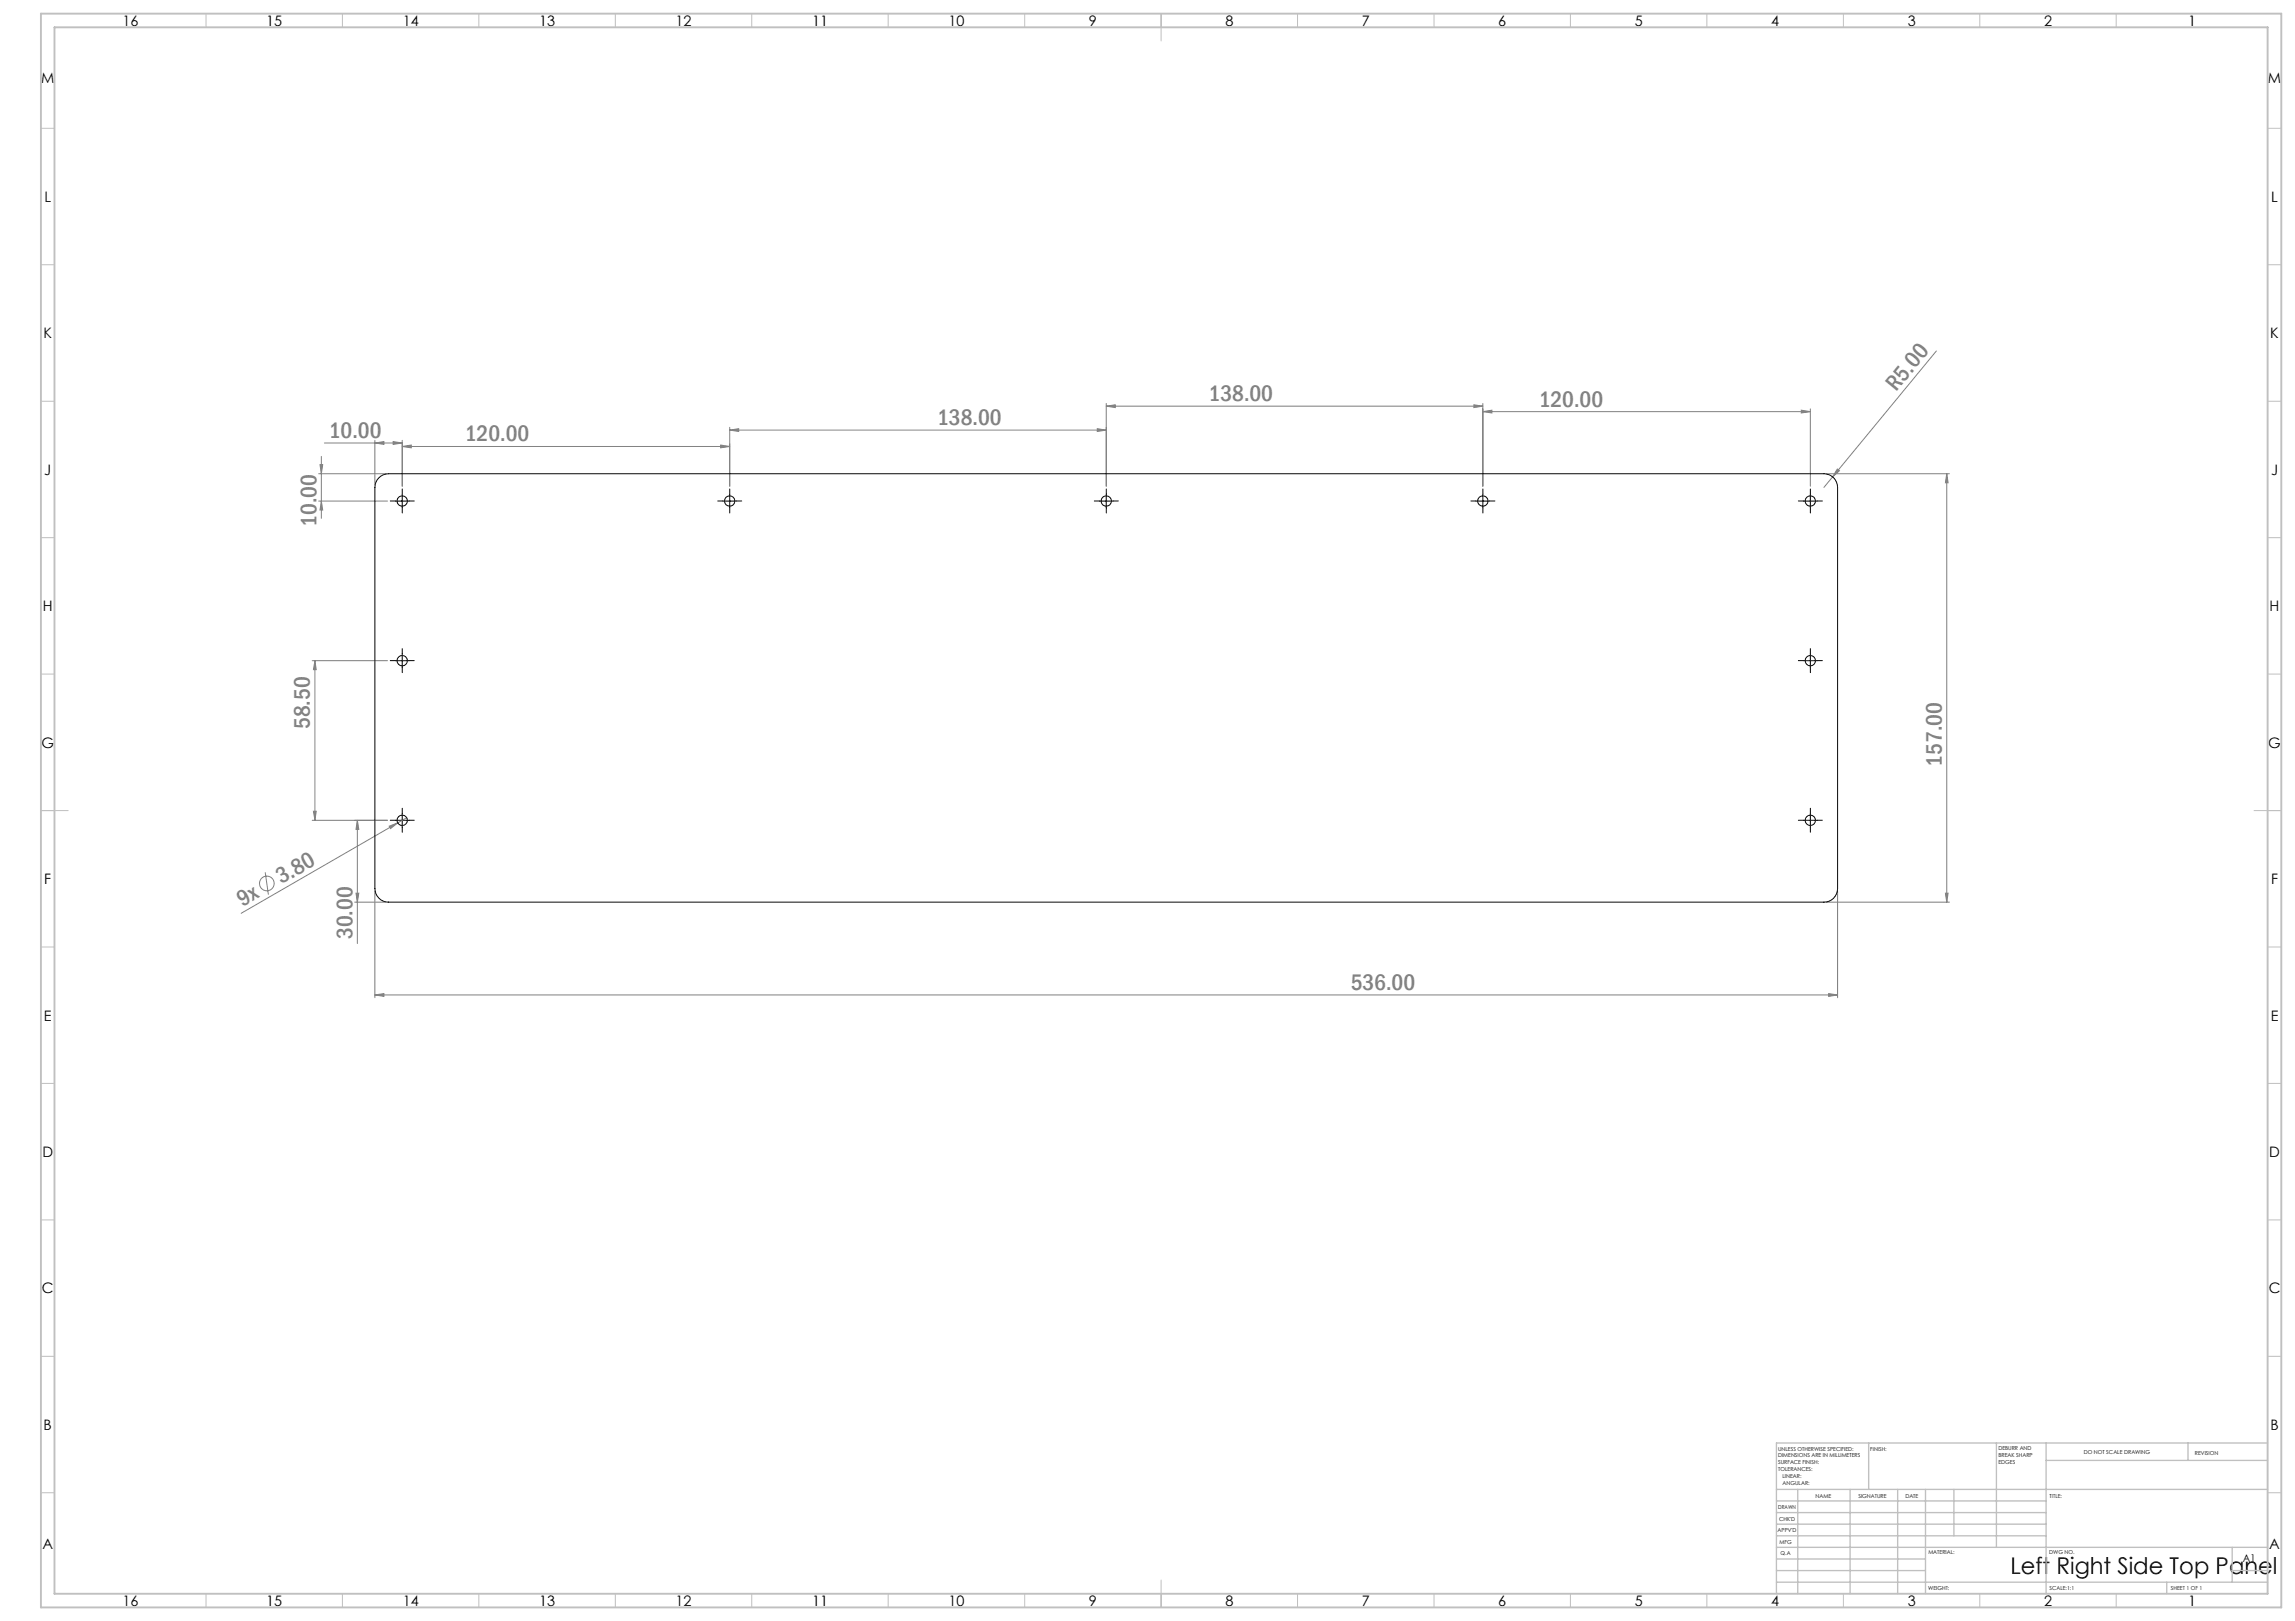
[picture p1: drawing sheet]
<svg xmlns="http://www.w3.org/2000/svg" width="841mm" height="594mm" viewBox="0 0 841 594" stroke-linecap="round" stroke-linejoin="round" font-family="sans-serif">
<defs><g id="words">
<g font-size="8.5" fill="#808080">
<text x="694.8" y="143.7" transform="rotate(-51 694.8 143.7)">R5.00</text>
<text x="442.9" y="147">138.00</text>
<text x="563.8" y="149">120.00</text>
<text x="343.4" y="155.8">138.00</text>
<text x="120.5" y="160.5">10.00</text>
<text x="170.3" y="161.8">120.00</text>
<text x="116" y="193.1" transform="rotate(-90 116 193.1)">10.00</text>
<text x="113.6" y="267.2" transform="rotate(-90 113.6 267.2)">58.50</text>
<text x="711.6" y="281" transform="rotate(-90 711.6 281)">157.00</text>
<text x="103.1" y="324.1" transform="rotate(-30 103.1 324.1)">3.80</text>
<text x="88.9" y="332.3" transform="rotate(-30 88.9 332.3)">9x</text>
<text x="129.2" y="344.1" transform="rotate(-90 129.2 344.1)">30.00</text>
<text x="495" y="362.8">536.00</text>
</g>
<text font-size="8.5" x="736.7" y="576.7">Left Right Side Top Panel</text>
<g font-size="5.3">
<text x="44.8" y="9.5">16</text>
<text x="97.6" y="9.5">15</text>
<text x="147.6" y="9.5">14</text>
<text x="197.6" y="9.5">13</text>
<text x="247.6" y="9.5">12</text>
<text x="297.6" y="9.5">11</text>
<text x="347.6" y="9.5">10</text>
<text x="399.1" y="9.5">9</text>
<text x="449.1" y="9.5">8</text>
<text x="499.1" y="9.5">7</text>
<text x="549.1" y="9.5">6</text>
<text x="599.1" y="9.5">5</text>
<text x="649.1" y="9.5">4</text>
<text x="699.1" y="9.5">3</text>
<text x="749.1" y="9.5">2</text>
<text x="801.8" y="9.5">1</text>
<text x="15.1" y="30.5">M</text>
<text x="831.1" y="30.5">M</text>
<text x="16.3" y="74">L</text>
<text x="832.3" y="74">L</text>
<text x="16" y="124">K</text>
<text x="832" y="124">K</text>
<text x="16.2" y="174">J</text>
<text x="832.2" y="174">J</text>
<text x="15.7" y="224">H</text>
<text x="831.7" y="224">H</text>
<text x="15.2" y="274">G</text>
<text x="831.2" y="274">G</text>
<text x="16.2" y="324">F</text>
<text x="832.2" y="324">F</text>
<text x="16.1" y="374">E</text>
<text x="832.1" y="374">E</text>
<text x="15.5" y="424">D</text>
<text x="831.5" y="424">D</text>
<text x="15.4" y="474">C</text>
<text x="831.4" y="474">C</text>
<text x="16" y="524">B</text>
<text x="832" y="524">B</text>
<text x="15.5" y="567.5">A</text>
<text x="831.5" y="567.5">A</text>
<text x="44.8" y="588.5">16</text>
<text x="97.6" y="588.5">15</text>
<text x="147.6" y="588.5">14</text>
<text x="197.6" y="588.5">13</text>
<text x="247.6" y="588.5">12</text>
<text x="297.6" y="588.5">11</text>
<text x="347.6" y="588.5">10</text>
<text x="399.1" y="588.5">9</text>
<text x="449.1" y="588.5">8</text>
<text x="499.1" y="588.5">7</text>
<text x="549.1" y="588.5">6</text>
<text x="599.1" y="588.5">5</text>
<text x="649.1" y="588.5">4</text>
<text x="699.1" y="588.5">3</text>
<text x="749.1" y="588.5">2</text>
<text x="801.8" y="588.5">1</text>
</g>
<text font-size="3.9" x="821.9" y="572.5">A1</text>
<g font-size="2">
<text x="651.6" y="531.6">UNLESS OTHERWISE SPECIFIED:</text>
<text x="685.4" y="531.6">FINISH:</text>
<text x="732.3" y="531.5">DEBURR AND</text>
<text x="732.3" y="534">BREAK SHARP</text>
<text x="763.6" y="533">DO NOT SCALE DRAWING</text>
<text x="804.3" y="533.2">REVISION</text>
<text x="651.6" y="534.1">DIMENSIONS ARE IN MILLIMETERS</text>
<text x="651.6" y="536.6">SURFACE FINISH:</text>
<text x="651.6" y="539.1">TOLERANCES:</text>
<text x="732.3" y="536.5">EDGES</text>
<text x="653.2" y="541.6">LINEAR:</text>
<text x="653.2" y="544.1">ANGULAR:</text>
<text x="665.3" y="549">NAME</text>
<text x="681" y="548.9">SIGNATURE</text>
<text x="698.2" y="548.9">DATE</text>
<text x="751.1" y="548.9">TITLE:</text>
<text x="651.6" y="553.1">DRAWN</text>
<text x="651.9" y="557.3">CHK'D</text>
<text x="651.4" y="561.4">APPV'D</text>
<text x="652.1" y="565.8">MFG</text>
<text x="652.5" y="570">Q.A</text>
<text x="706.6" y="569.5">MATERIAL:</text>
<text x="751" y="569.5">DWG NO.</text>
<text x="706.6" y="582.5">WEIGHT:</text>
<text x="751.1" y="582.6">SCALE:1:1</text>
<text x="795.5" y="582.6">SHEET 1 OF 1</text>
</g>
</g></defs>
<g fill="none" stroke="#808080" stroke-width=".37">
<path d="M709.6 128.6l-41.2 50M267.4 157.6l3.3-.5v1zM267.4 156.6v21.6M267.4 157.6h138M402.1 157.1l3.3 .5-3.3 .5zM405.4 148.8l3.3-.5v1.1zM405.4 147.8v30.4M405.4 148.8h138M540.1 148.3l3.3 .5-3.3 .6zM543.4 150.8l3.3-.5v1zM543.4 147.8v30.4M543.4 150.8h120"/>
<path d="M660.1 150.3l3.3 .5-3.3 .5zM663.4 149.8v28.4M116.8 173.6h24.6M117.3 170.3h1l-.5 3.3zM117.8 167.2v22.8M118.9 162.3h28.5M137.4 162.3l3.3-.5v1zM137.4 161.4v16.2M144.1 161.8l3.3 .5-3.3 .5zM147.4 163.6l3.3-.5v1zM147.4 163.6h120M147.4 161.4v16.8"/>
<path d="M264.1 163.1l3.3 .5-3.3 .5zM669.4 173.6h45M673.3 171.9l.8 .6-2.5 2.2zM713.4 173.6v157M713.4 173.6l.5 3.3h-1zM116.8 183.6h25.2M117.8 183.6l.5 3.3h-1zM114.4 242.1h27.6M115.4 242.1v58.5M115.4 242.1l.5 3.3h-1zM114.9 297.3h1l-.5 3.3zM149 299.6l-3.3 1.9"/>
<path d="M97.2 319.6l1.2 8.2M114.4 300.6h27.6M131 300.6v45.2M131 300.6l.5 3.3h-1zM142.6 302.7l3.1-1.2-2.6 2.1zM145.7 301.5l-57.3 33.2M130 330.6h11.4M130.5 327.3h1l-.5 3.3zM137.4 326.6v39M669.4 330.6h45M673.4 326.6v39M712.9 327.3h1l-.5 3.3z"/>
<path d="M137.4 364.6l3.3-.5v1zM137.4 364.6h536M670.1 364.1l3.3 .5-3.3 .5z"/>
<circle cx="97.8" cy="323.7" r="2.68"/>
</g>
<g fill="none" stroke="#000" stroke-width=".37" stroke-dasharray="15.2 1.3 1.3 1.3">
<path d="M144.9 183.6h-1.9M147.4 181.1v-1.9M147.4 186.1v1.9M149.9 183.6h1.9M264.9 183.6h-1.9M267.4 181.1v-1.9M267.4 186.1v1.9M269.9 183.6h1.9M402.9 183.6h-1.9M405.4 181.1v-1.9M405.4 186.1v1.9M407.9 183.6h1.9"/>
<path d="M540.9 183.6h-1.9M543.4 181.1v-1.9M543.4 186.1v1.9M545.9 183.6h1.9M660.9 183.6h-1.9M663.4 181.1v-1.9M663.4 186.1v1.9M665.9 183.6h1.9M147.4 239.6v-1.9M663.4 239.6v-1.9M144.9 242.1h-1.9M147.4 244.6v1.9"/>
<path d="M149.9 242.1h1.9M660.9 242.1h-1.9M663.4 244.6v1.9M665.9 242.1h1.9M147.4 298.1v-1.9M663.4 298.1v-1.9M144.9 300.6h-1.9M147.4 303.1v1.9M149.9 300.6h1.9M660.9 300.6h-1.9M663.4 303.1v1.9M665.9 300.6h1.9"/>
</g>
<g fill="none" stroke="#000" stroke-width=".37">
<path d="M144.9 183.6h5M147.4 181.1v5M264.9 183.6h5M267.4 181.1v5M402.9 183.6h5M405.4 181.1v5M540.9 183.6h5M543.4 181.1v5M660.9 183.6h5M663.4 181.1v5M147.4 239.6v5M663.4 239.6v5"/>
<path d="M144.9 242.1h5M660.9 242.1h5M147.4 298.1v5M663.4 298.1v5M144.9 300.6h5M660.9 300.6h5"/>
</g>
<g fill="none" stroke="#c0c0c0" stroke-width=".37">
<path d="M75.5 5v5M125.5 5v5M175.5 5v5M225.5 5v5M275.5 5v5M325.5 5v5M375.5 5v5M425.5 5v10M475.5 5v5M525.5 5v5M575.5 5v5M625.5 5v5"/>
<path d="M675.5 5v5M725.5 5v5M775.5 5v5M15 47h5M831 47h5M15 97h5M831 97h5M15 147h5M831 147h5M15 197h5M831 197h5M15 247h5"/>
<path d="M831 247h5M15 297h10M826 297h10M15 347h5M831 347h5M15 397h5M831 397h5M15 447h5M831 447h5M15 497h5M831 497h5M15 547h5"/>
<path d="M831 547h5M425.5 579v10M75.5 584v5M125.5 584v5M175.5 584v5M225.5 584v5M275.5 584v5M325.5 584v5M375.5 584v5M475.5 584v5M525.5 584v5M575.5 584v5"/>
<path d="M625.5 584v5M675.5 584v5M725.5 584v5M775.5 584v5"/>
</g>
<g fill="none" stroke="#c0c0c0" stroke-width=".5">
<path d="M684.8 528.8v17M731.6 528.8v38.2M749.8 528.8v55.2M749.8 535.2h81.2M801.8 528.8v6.4M831 528.8h-180v55.2M651 545.8h180M651 558.5h98.8M651 554.3h98.8M651 550h98.8M658.8 545.8v38.2M678 545.8v38.2"/>
<path d="M695.4 545.8v38.2M705.6 545.8v38.2M716 545.8v17M651 579.8h180M651 562.8h98.8M651 575.5h54.6M651 571.3h54.6M651 567h180M794 579.8v4.2M818 575.5h13M818 567v12.8"/>
</g>
<path d="M15 5h821v584h-821zM20 10h811v574h-811z" fill="none" stroke="#c0c0c0" stroke-width=".7"/>
<g fill="#808080">
<path d="M142.6 302.7l3.1-1.2-2.6 2.1z"/>
<path d="M673.3 171.9l.8 .6-2.5 2.2z"/>
<path d="M264.1 163.1l3.3 .5-3.3 .5zM147.4 163.6l3.3-.5v1zM540.1 148.3l3.3 .5-3.3 .6zM405.4 148.8l3.3-.5v1.1zM660.1 150.3l3.3 .5-3.3 .5zM543.4 150.8l3.3-.5v1z"/>
<path d="M267.4 157.6l3.3-.5v1zM402.1 157.1l3.3 .5-3.3 .5z"/>
<path d="M137.4 162.3l3.3-.5v1zM144.1 161.8l3.3 .5-3.3 .5zM137.4 364.6l3.3-.5v1zM670.1 364.1l3.3 .5-3.3 .5z"/>
<path d="M114.9 297.3h1l-.5 3.3zM115.4 242.1l.5 3.3h-1z"/>
<path d="M131 300.6l.5 3.3h-1zM130.5 327.3h1l-.5 3.3zM117.3 170.3h1l-.5 3.3zM117.8 183.6l.5 3.3h-1zM713.4 173.6l.5 3.3h-1zM712.9 327.3h1l-.5 3.3z"/>
</g>
<g fill="none" stroke="#000" stroke-width=".37">
<path d="M138.9 175.1a5 5 0 0 1 3.5-1.5h526a5 5 0 0 1 5 5v147a4.9 4.9 0 0 1-5 5h-526a5 5 0 0 1-5-5v-147a5 5 0 0 1 1.5-3.5z"/>
<circle cx="147.4" cy="183.6" r="1.9"/>
<circle cx="267.4" cy="183.6" r="1.9"/>
<circle cx="405.4" cy="183.6" r="1.9"/>
<circle cx="543.4" cy="183.6" r="1.9"/>
<circle cx="663.4" cy="183.6" r="1.89"/>
<circle cx="147.4" cy="242.1" r="1.9"/>
<circle cx="663.4" cy="242.1" r="1.9"/>
<circle cx="147.4" cy="300.6" r="1.9"/>
<circle cx="663.4" cy="300.6" r="1.9"/>
</g>
<use href="#words"/>
</svg>
